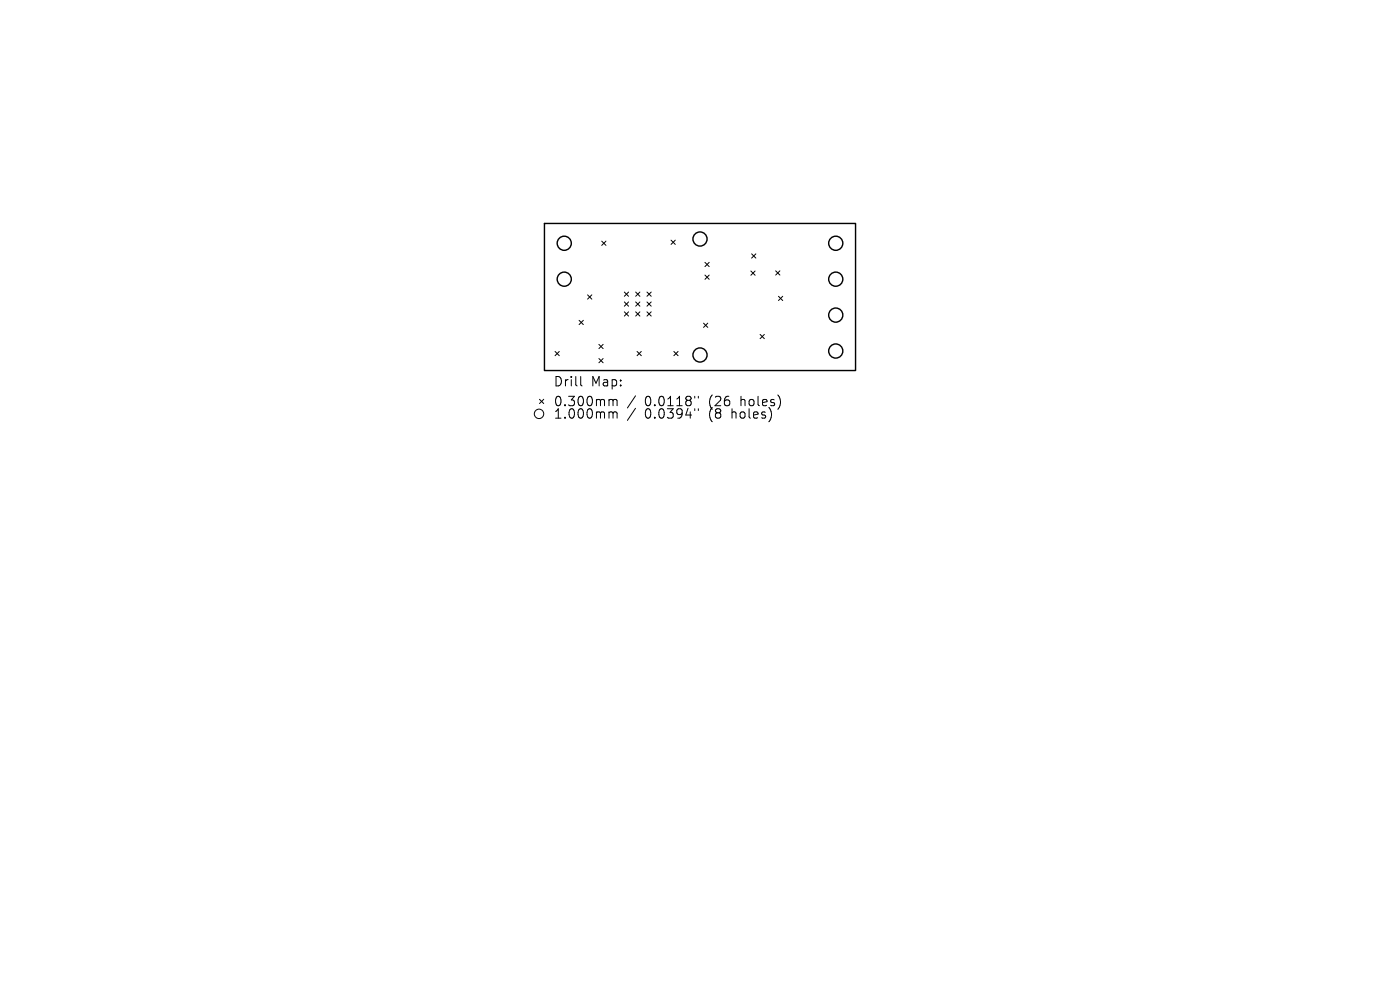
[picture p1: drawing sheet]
<svg xmlns="http://www.w3.org/2000/svg" width="297mm" height="210mm" viewBox="0 0 297 210" stroke-linecap="round" stroke-linejoin="round" font-family="sans-serif">
<defs><g id="words">
<g font-size="2.8">
<text x="117.4" y="82.3">Drill</text>
<text x="125.4" y="82.3">Map:</text>
<text x="117.4" y="86.5">0.300mm</text>
<text x="117.4" y="89.1">1.000mm</text>
<text x="136.8" y="86.5">0.0118&quot;</text>
<text x="136.8" y="89.1">0.0394&quot;</text>
<text x="150.5" y="86.5">(26</text>
<text x="150.5" y="89.1">(8</text>
<text x="155.5" y="89.1">holes)</text>
<text x="157.4" y="86.5">holes)</text>
</g>
</g></defs>
<g fill="none" stroke="#000" stroke-width=".3">
<path d="M115.5 47.4h66v31.2h-66z"/>
<circle cx="119.7" cy="59.2" r="1.5"/>
<circle cx="119.7" cy="51.6" r="1.5"/>
<circle cx="148.5" cy="50.7" r="1.5"/>
<circle cx="177.3" cy="59.2" r="1.5"/>
<circle cx="177.3" cy="51.6" r="1.5"/>
<circle cx="148.5" cy="75.3" r="1.5"/>
<circle cx="177.3" cy="66.8" r="1.5"/>
<circle cx="177.3" cy="74.5" r="1.5"/>
</g>
<g fill="none" stroke="#000" stroke-width=".21">
<path d="M127.7 51.2l.9 .9M128.6 51.2l-.9 .9M142.4 50.9l.9 .9M143.3 50.9l-.9 .9M149.6 55.7l.9 .9M149.6 58.4l.9 .9M150.5 55.7l-.9 .9M150.5 58.4l-.9 .9M159.3 57.5l.9 .9M159.5 53.9l.9 .9M160.2 57.5l-.9 .9M160.4 53.9l-.9 .9"/>
<path d="M164.6 57.5l.9 .9M165.5 57.5l-.9 .9M117.8 74.6l.9 .9M118.7 74.6l-.9 .9M122.9 68l.9 .9M123.2 79.9v1.7l.3 .3M123.8 68l-.9 .9M124.7 62.6l.9 .9M125.6 62.6l-.9 .9M127.1 73.1l.9 .9M127.1 76.1l.9 .9M128 73.1l-.9 .9"/>
<path d="M128 76.1l-.9 .9M132.5 62l.9 .9M132.5 64.1l.9 .9M132.5 66.2l.9 .9M133.4 62l-.9 .9M133.4 64.1l-.9 .9M133.4 66.2l-.9 .9M134.9 62l.9 .9M134.9 64.1l.9 .9M134.9 66.2l.9 .9M135.2 74.6l.9 .9M135.8 62l-.9 .9"/>
<path d="M135.8 64.1l-.9 .9M135.8 66.2l-.9 .9M136.1 74.6l-.9 .9M137.3 62l.9 .9M137.3 64.1l.9 .9M137.3 66.2l.9 .9M138.2 62l-.9 .9M138.2 64.1l-.9 .9M138.2 66.2l-.9 .9M143 74.6l.9 .9M143.9 74.6l-.9 .9M149.3 68.6l.9 .9"/>
<path d="M150.2 68.6l-.9 .9M161.3 70.9l.9 .9M162.2 70.9l-.9 .9M165.2 62.9l.9 .9M166.1 62.9l-.9 .9M114.5 84.7l.9 .9M115.4 84.7l-.9 .9M129.5 84.7l.5 .1 .1 .2M129.5 87.4h.3l.3 .3M130.1 85l.2-.3 .5 .1 .1 1.3M130.1 85v1.1M130.1 87.7v1"/>
<path d="M130.1 87.7l.2-.3 .5 .1 .1 1.2M134.8 84l-1.7 2.5M134.8 86.6l-1.7 2.6M147.4 84.1v.3M147.4 86.7v.4M148.1 84.1v.3M148.1 86.7v.4"/>
<circle cx="114.4" cy="87.8" r="1"/>
</g>
<use href="#words"/>
</svg>
